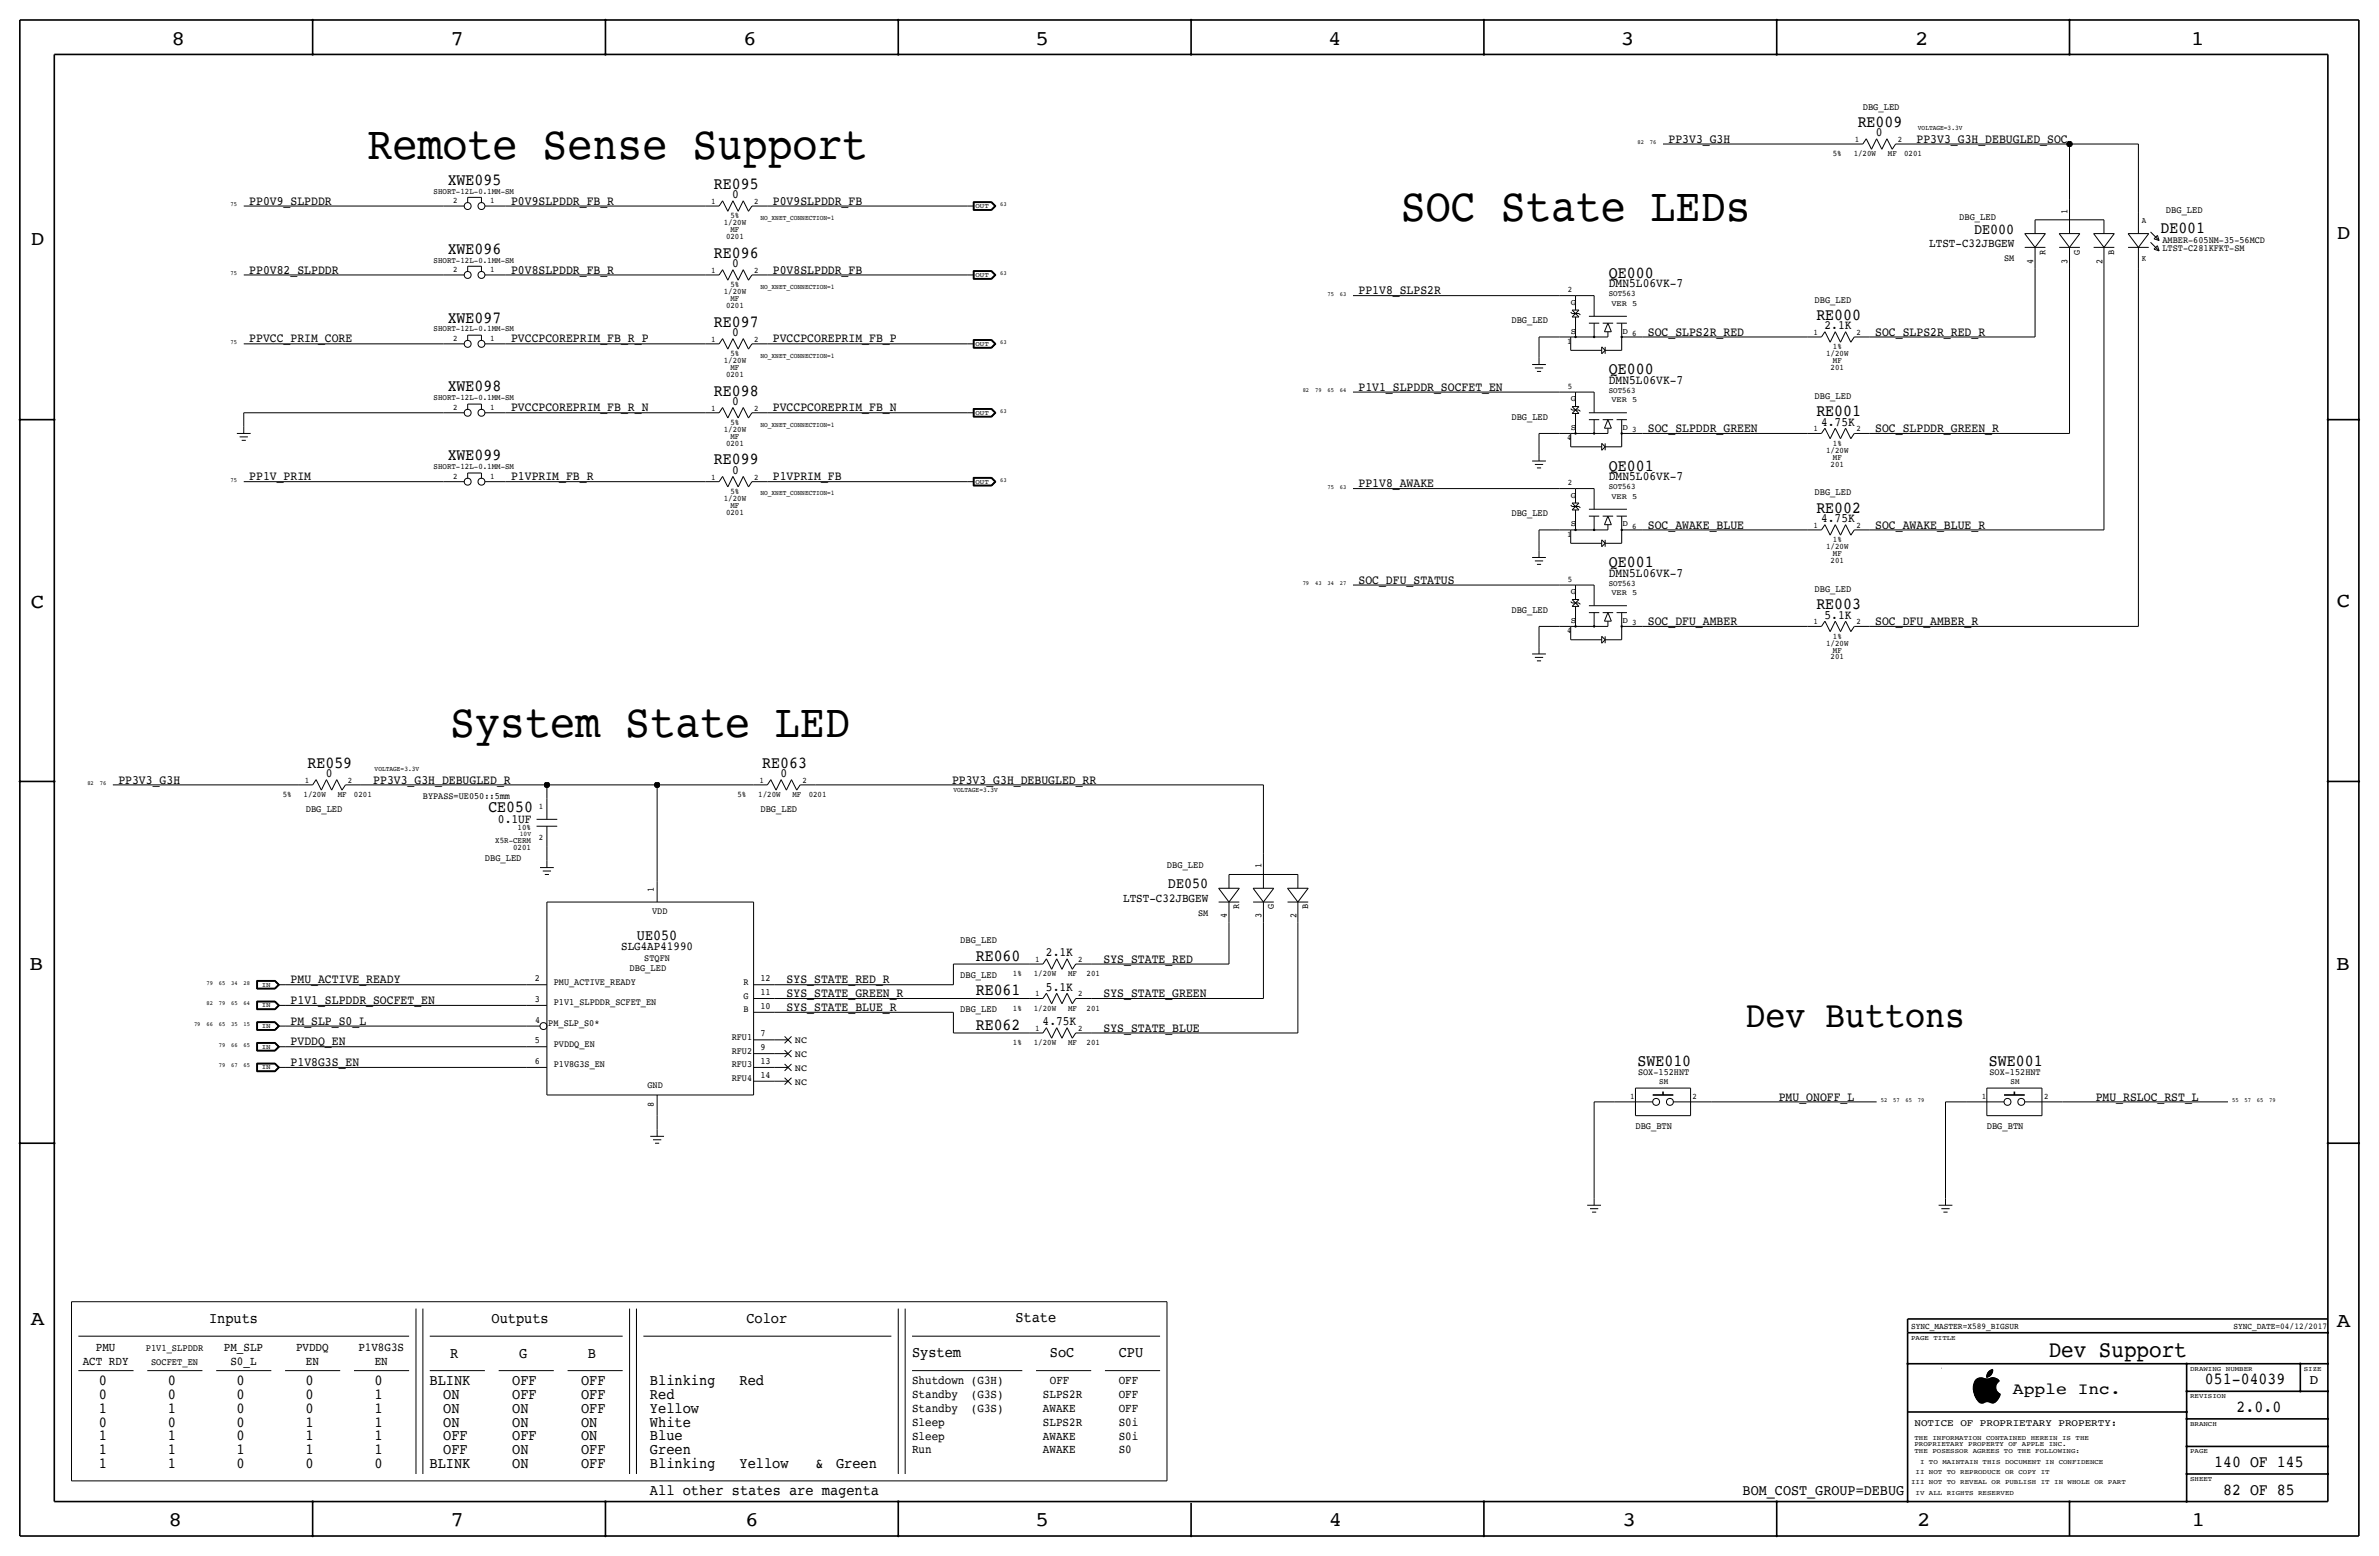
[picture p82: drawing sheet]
<svg xmlns="http://www.w3.org/2000/svg" width="877mm" height="574mm" viewBox="0 0 877 574" stroke-linecap="round" stroke-linejoin="round" font-family="sans-serif">
<defs><g id="words">
<g font-size="17.2">
<text x="135.5" y="58.5">Remote Sense Support</text>
<text x="516.5" y="81.3">SOC State LEDs</text>
<text x="166" y="271.8">System State LED</text>
</g>
<text font-size="13.8" x="643.5" y="378.5">Dev Buttons</text>
<text font-size="8.6" x="755.3" y="500.1">Dev Support</text>
<g font-size="7.6">
<text x="63.2" y="16.5">8</text>
<text x="166.1" y="16.5">7</text>
<text x="274" y="16.5">6</text>
<text x="381.7" y="16.5">5</text>
<text x="489.7" y="16.5">4</text>
<text x="597.6" y="16.5">3</text>
<text x="706.1" y="16.5">2</text>
<text x="807.7" y="16.5">1</text>
<text x="861.5" y="88.1">D</text>
<text x="11.4" y="90.4">D</text>
<text x="11.4" y="224.3">C</text>
<text x="861.5" y="223.8">C</text>
<text x="10.8" y="357.6">B</text>
<text x="861.3" y="357.4">B</text>
<text x="11.3" y="488.4">A</text>
<text x="861.5" y="489.2">A</text>
<text x="62.2" y="562.6">8</text>
<text x="166" y="562.6">7</text>
<text x="274.8" y="562.6">6</text>
<text x="381.7" y="562.6">5</text>
<text x="489.9" y="562.6">4</text>
<text x="598.1" y="562.6">3</text>
<text x="706.8" y="562.6">2</text>
<text x="807.9" y="562.6">1</text>
</g>
<g font-size="6.2">
<text x="684.9" y="46.7">RE009</text>
<text x="165.1" y="68.1">XWE095</text>
<text x="263.2" y="69.6">RE095</text>
<text x="796.5" y="85.9">DE001</text>
<text x="165.1" y="93.5">XWE096</text>
<text x="263.2" y="95">RE096</text>
<text x="593.1" y="102.4">QE000</text>
<text x="165.1" y="118.9">XWE097</text>
<text x="669.6" y="117.9">RE000</text>
<text x="263.2" y="120.4">RE097</text>
<text x="593.1" y="137.9">QE000</text>
<text x="165.1" y="144.3">XWE098</text>
<text x="263.2" y="145.8">RE098</text>
<text x="669.6" y="153.4">RE001</text>
<text x="165.1" y="169.7">XWE099</text>
<text x="263.2" y="171.2">RE099</text>
<text x="593.1" y="173.5">QE001</text>
<text x="669.6" y="189">RE002</text>
<text x="593.1" y="209">QE001</text>
<text x="669.6" y="224.5">RE003</text>
<text x="113.4" y="283">RE059</text>
<text x="281" y="283">RE063</text>
<text x="180" y="299.5">CE050</text>
<text x="359.7" y="354.1">RE060</text>
<text x="359.7" y="366.8">RE061</text>
<text x="359.7" y="379.5">RE062</text>
<text x="603.7" y="392.9">SWE010</text>
<text x="733.3" y="392.9">SWE001</text>
<text x="812.9" y="510.3">051-04039</text>
<text x="824.6" y="520.4">2.0.0</text>
<text x="816.3" y="540.8">140 OF 145</text>
<text x="819.6" y="550.9">82 OF 85</text>
</g>
<text font-size="6" x="742.1" y="513.9">Apple Inc.</text>
<g font-size="5.6">
<text x="727.8" y="86.1">DE000</text>
<text x="430.6" y="327.4">DE050</text>
<text x="234.8" y="346.5">UE050</text>
<text x="77.1" y="487.7">Inputs</text>
<text x="181.2" y="487.7">Outputs</text>
<text x="275.2" y="487.7">Color</text>
<text x="374.3" y="487.4">State</text>
<text x="166" y="500.4">R</text>
<text x="191.4" y="500.4">G</text>
<text x="216.8" y="500.4">B</text>
<text x="336.2" y="500.1">System</text>
<text x="387" y="500.1">SoC</text>
<text x="412.4" y="500.1">CPU</text>
<text x="36.4" y="510.6">0</text>
<text x="36.4" y="515.7">0</text>
<text x="61.8" y="510.6">0</text>
<text x="61.8" y="515.7">0</text>
<text x="87.2" y="515.7">0</text>
<text x="87.2" y="510.6">0</text>
<text x="112.6" y="515.7">0</text>
<text x="112.6" y="510.6">0</text>
<text x="138" y="515.7">1</text>
<text x="138" y="510.6">0</text>
<text x="158.3" y="510.6">BLINK</text>
<text x="163.4" y="515.7">ON</text>
<text x="188.8" y="510.6">OFF</text>
<text x="188.8" y="515.7">OFF</text>
<text x="214.2" y="510.6">OFF</text>
<text x="214.2" y="515.7">OFF</text>
<text x="239.6" y="510.6">Blinking</text>
<text x="239.6" y="515.7">Red</text>
<text x="272.7" y="510.6">Red</text>
<text x="36.4" y="520.7">1</text>
<text x="61.8" y="520.7">1</text>
<text x="87.2" y="520.8">0</text>
<text x="112.6" y="520.8">0</text>
<text x="138" y="520.7">1</text>
<text x="163.4" y="520.7">ON</text>
<text x="188.8" y="520.8">ON</text>
<text x="214.2" y="520.8">OFF</text>
<text x="239.6" y="520.8">Yellow</text>
<text x="36.4" y="525.8">0</text>
<text x="61.8" y="525.8">0</text>
<text x="87.2" y="525.8">0</text>
<text x="112.6" y="525.8">1</text>
<text x="138" y="525.8">1</text>
<text x="163.4" y="525.8">ON</text>
<text x="188.8" y="525.8">ON</text>
<text x="214.2" y="525.8">ON</text>
<text x="239.6" y="525.8">White</text>
<text x="36.4" y="530.9">1</text>
<text x="61.8" y="530.9">1</text>
<text x="87.2" y="530.9">0</text>
<text x="112.6" y="530.9">1</text>
<text x="138" y="530.9">1</text>
<text x="163.4" y="530.9">OFF</text>
<text x="188.8" y="530.9">OFF</text>
<text x="214.2" y="530.9">ON</text>
<text x="239.6" y="530.9">Blue</text>
<text x="36.4" y="536">1</text>
<text x="61.8" y="536">1</text>
<text x="87.2" y="536">1</text>
<text x="112.6" y="536">1</text>
<text x="138" y="536">1</text>
<text x="163.4" y="536">OFF</text>
<text x="188.8" y="536">ON</text>
<text x="214.2" y="536">OFF</text>
<text x="239.6" y="536">Green</text>
<text x="36.4" y="541.1">1</text>
<text x="61.8" y="541.1">1</text>
<text x="87.2" y="541.1">0</text>
<text x="112.6" y="541.1">0</text>
<text x="138" y="541.1">0</text>
<text x="158.3" y="541.1">BLINK</text>
<text x="188.8" y="541.1">ON</text>
<text x="214.2" y="541.1">OFF</text>
<text x="239.6" y="541.1">Blinking</text>
<text x="272.6" y="541.1">Yellow</text>
<text x="300.6" y="541.1">&amp;</text>
<text x="308.2" y="541.1">Green</text>
<text x="239.6" y="551.2">All other states are magenta</text>
<text x="642.5" y="550.9">BOM_COST_GROUP=DEBUG</text>
</g>
<text font-size="5" x="851.5" y="510.3">D</text>
<g font-size="4.7">
<text x="615.1" y="52.6">PP3V3_G3H</text>
<text x="691.6" y="50.3">0</text>
<text x="706.6" y="52.6">PP3V3_G3H_DEBUGLED_SOC</text>
<text x="91.9" y="75.4">PP0V9_SLPDDR</text>
<text x="188.4" y="75.4">P0V9SLPDDR_FB_R</text>
<text x="270" y="73.2">0</text>
<text x="284.9" y="75.4">P0V9SLPDDR_FB</text>
<text x="91.9" y="100.8">PP0V82_SLPDDR</text>
<text x="188.4" y="100.8">P0V8SLPDDR_FB_R</text>
<text x="270" y="98.6">0</text>
<text x="284.9" y="100.8">P0V8SLPDDR_FB</text>
<text x="593.1" y="105.9">DMN5L06VK-7</text>
<text x="500.8" y="108.5">PP1V8_SLPS2R</text>
<text x="270" y="124">0</text>
<text x="607.5" y="123.7">SOC_SLPS2R_RED</text>
<text x="672.6" y="121.4">2.1K</text>
<text x="691.3" y="123.7">SOC_SLPS2R_RED_R</text>
<text x="91.9" y="126.2">PPVCC_PRIM_CORE</text>
<text x="188.4" y="126.2">PVCCPCOREPRIM_FB_R_P</text>
<text x="284.9" y="126.2">PVCCPCOREPRIM_FB_P</text>
<text x="593.1" y="141.5">DMN5L06VK-7</text>
<text x="270" y="149.4">0</text>
<text x="500.8" y="144">P1V1_SLPDDR_SOCFET_EN</text>
<text x="188.4" y="151.6">PVCCPCOREPRIM_FB_R_N</text>
<text x="284.9" y="151.6">PVCCPCOREPRIM_FB_N</text>
<text x="607.5" y="159.3">SOC_SLPDDR_GREEN</text>
<text x="671.4" y="157">4.75K</text>
<text x="691.3" y="159.3">SOC_SLPDDR_GREEN_R</text>
<text x="91.9" y="177">PP1V_PRIM</text>
<text x="188.4" y="177">P1VPRIM_FB_R</text>
<text x="270" y="174.8">0</text>
<text x="284.9" y="177">P1VPRIM_FB</text>
<text x="500.8" y="179.6">PP1V8_AWAKE</text>
<text x="593.1" y="177">DMN5L06VK-7</text>
<text x="607.5" y="194.8">SOC_AWAKE_BLUE</text>
<text x="671.4" y="192.5">4.75K</text>
<text x="691.3" y="194.8">SOC_AWAKE_BLUE_R</text>
<text x="500.8" y="215.1">SOC_DFU_STATUS</text>
<text x="593.1" y="212.6">DMN5L06VK-7</text>
<text x="607.5" y="230.4">SOC_DFU_AMBER</text>
<text x="672.6" y="228.1">5.1K</text>
<text x="691.3" y="230.4">SOC_DFU_AMBER_R</text>
<text x="120.1" y="286.5">0</text>
<text x="287.8" y="286.5">0</text>
<text x="43.6" y="288.8">PP3V3_G3H</text>
<text x="137.6" y="288.8">PP3V3_G3H_DEBUGLED_R</text>
<text x="351" y="288.8">PP3V3_G3H_DEBUGLED_RR</text>
<text x="183.6" y="303.3">0.1UF</text>
<text x="385.6" y="352.6">2.1K</text>
<text x="406.9" y="354.8">SYS_STATE_RED</text>
<text x="107.1" y="362.5">PMU_ACTIVE_READY</text>
<text x="290" y="362.5">SYS_STATE_RED_R</text>
<text x="385.6" y="365.3">5.1K</text>
<text x="107.1" y="370.1">P1V1_SLPDDR_SOCFET_EN</text>
<text x="290" y="367.5">SYS_STATE_GREEN_R</text>
<text x="406.9" y="367.5">SYS_STATE_GREEN</text>
<text x="107.1" y="377.7">PM_SLP_S0_L</text>
<text x="290" y="372.6">SYS_STATE_BLUE_R</text>
<text x="384.4" y="378">4.75K</text>
<text x="406.9" y="380.2">SYS_STATE_BLUE</text>
<text x="107.1" y="385.3">PVDDQ_EN</text>
<text x="107.1" y="392.9">P1V8G3S_EN</text>
<text x="655.8" y="405.6">PMU_ONOFF_L</text>
<text x="772.6" y="405.6">PMU_RSLOC_RST_L</text>
</g>
<g font-size="4.5">
<text x="711.3" y="91.2">LTST-C32JBGEW</text>
<text x="414.1" y="332.5">LTST-C32JBGEW</text>
<text x="229" y="350.3">SLG4AP41990</text>
<text x="35.3" y="497.9">PMU</text>
<text x="82.5" y="497.9">PM_SLP</text>
<text x="109.1" y="497.9">PVDDQ</text>
<text x="132.1" y="497.9">P1V8G3S</text>
<text x="30.5" y="503">ACT RDY</text>
<text x="84.9" y="503">S0_L</text>
<text x="112.7" y="503">EN</text>
<text x="138.1" y="503">EN</text>
<text x="336.2" y="515.4">Standby</text>
<text x="336.2" y="510.3">Shutdown (G3H)</text>
<text x="358" y="515.4">(G3S)</text>
<text x="384.5" y="515.4">SLPS2R</text>
<text x="387" y="510.3">OFF</text>
<text x="412.4" y="515.4">OFF</text>
<text x="412.4" y="510.3">OFF</text>
<text x="336.2" y="520.4">Standby</text>
<text x="358" y="520.4">(G3S)</text>
<text x="384.5" y="520.5">AWAKE</text>
<text x="412.4" y="520.5">OFF</text>
<text x="336.2" y="525.5">Sleep</text>
<text x="384.5" y="525.5">SLPS2R</text>
<text x="412.4" y="525.5">S0i</text>
<text x="336.2" y="530.6">Sleep</text>
<text x="384.5" y="530.6">AWAKE</text>
<text x="412.4" y="530.6">S0i</text>
<text x="336.2" y="535.7">Run</text>
<text x="384.5" y="535.7">AWAKE</text>
<text x="412.4" y="535.7">S0</text>
</g>
<text font-size="3.7" x="705.8" y="525.5">NOTICE OF PROPRIETARY PROPERTY:</text>
<g font-size="3.6">
<text x="686.8" y="40.4">DBG_LED</text>
<text x="722.3" y="81">DBG_LED</text>
<text x="798.5" y="78.5">DBG_LED</text>
<text x="669" y="111.5">DBG_LED</text>
<text x="557.2" y="119.1">DBG_LED</text>
<text x="669" y="147.1">DBG_LED</text>
<text x="557.2" y="154.7">DBG_LED</text>
<text x="669" y="182.6">DBG_LED</text>
<text x="557.2" y="190.2">DBG_LED</text>
<text x="669" y="218.2">DBG_LED</text>
<text x="557.2" y="225.8">DBG_LED</text>
<text x="112.7" y="299.5">DBG_LED</text>
<text x="280.4" y="299.5">DBG_LED</text>
<text x="178.8" y="317.2">DBG_LED</text>
<text x="430.2" y="319.8">DBG_LED</text>
<text x="354" y="347.7">DBG_LED</text>
<text x="232.1" y="357.9">DBG_LED</text>
<text x="354" y="360.4">DBG_LED</text>
<text x="354" y="373.1">DBG_LED</text>
<text x="602.9" y="416.3">DBG_BTN</text>
<text x="732.5" y="416.3">DBG_BTN</text>
<text x="53.7" y="497.9">P1V1_SLPDDR</text>
<text x="55.7" y="503">SOCFET_EN</text>
</g>
<g font-size="3.5">
<text x="762.2" y="78.7" transform="rotate(-90 762.2 78.7)">1</text>
<text x="797.3" y="89.4">AMBER-605NM-35-56MCD</text>
<text x="754.1" y="93.8" transform="rotate(-90 754.1 93.8)">R</text>
<text x="766.8" y="93.8" transform="rotate(-90 766.8 93.8)">G</text>
<text x="779.5" y="93.8" transform="rotate(-90 779.5 93.8)">B</text>
<text x="797.3" y="92.5">LTST-C281KFKT-SM</text>
<text x="738.9" y="96.3">SM</text>
<text x="749.5" y="97.2" transform="rotate(-90 749.5 97.2)">4</text>
<text x="762.2" y="97.2" transform="rotate(-90 762.2 97.2)">3</text>
<text x="775.2" y="97.2" transform="rotate(-90 775.2 97.2)">2</text>
<text x="155.9" y="294.4">BYPASS=UE050::5mm</text>
<text x="465" y="320" transform="rotate(-90 465 320)">1</text>
<text x="241" y="328.7" transform="rotate(-90 241 328.7)">1</text>
<text x="456.9" y="335.1" transform="rotate(-90 456.9 335.1)">R</text>
<text x="469.6" y="335.1" transform="rotate(-90 469.6 335.1)">G</text>
<text x="482.3" y="335.1" transform="rotate(-90 482.3 335.1)">B</text>
<text x="240.4" y="337.1">VDD</text>
<text x="441.7" y="337.6">SM</text>
<text x="452.3" y="338.5" transform="rotate(-90 452.3 338.5)">4</text>
<text x="465" y="338.5" transform="rotate(-90 465 338.5)">3</text>
<text x="478" y="338.5" transform="rotate(-90 478 338.5)">2</text>
<text x="237.5" y="354.1">STQFN</text>
<text x="197.2" y="361.7">2</text>
<text x="204.2" y="363">PMU_ACTIVE_READY</text>
<text x="274.2" y="363">R</text>
<text x="280.4" y="361.7">12</text>
<text x="197.2" y="369.3">3</text>
<text x="204.2" y="370.6">P1V1_SLPDDR_SCFET_EN</text>
<text x="274.2" y="368">G</text>
<text x="280.4" y="366.8">11</text>
<text x="280.4" y="371.9">10</text>
<text x="197.3" y="376.9">4</text>
<text x="274.2" y="373.1">B</text>
<text x="202.1" y="378.2">PM_SLP_S0*</text>
<text x="269.8" y="383.3">RFU1</text>
<text x="280.4" y="382">7</text>
<text x="197.2" y="384.6">5</text>
<text x="204.2" y="385.8">PVDDQ_EN</text>
<text x="269.8" y="388.4">RFU2</text>
<text x="280.4" y="387.1">9</text>
<text x="293.1" y="384.6">NC</text>
<text x="293.1" y="389.6">NC</text>
<text x="197.2" y="392.2">6</text>
<text x="204.2" y="393.4">P1V8G3S_EN</text>
<text x="269.8" y="393.4">RFU3</text>
<text x="280.4" y="392.2">13</text>
<text x="293.1" y="394.7">NC</text>
<text x="238.7" y="401.1">GND</text>
<text x="269.8" y="398.5">RFU4</text>
<text x="280.4" y="397.3">14</text>
<text x="293.1" y="399.8">NC</text>
<text x="603.9" y="396.2">SOX-152HNT</text>
<text x="733.4" y="396.2">SOX-152HNT</text>
<text x="241" y="408" transform="rotate(-90 241 408)">8</text>
</g>
<g font-size="3.2">
<text x="704.5" y="490">SYNC_MASTER=X589_BIGSUR</text>
<text x="823.4" y="490">SYNC_DATE=04/12/2017</text>
</g>
<g font-size="3.1">
<text x="683.8" y="52.3">1</text>
<text x="699.7" y="52.3">2</text>
<text x="675.7" y="57.7">5%</text>
<text x="683.4" y="57.7">1/20W</text>
<text x="696" y="57.7">MF</text>
<text x="702" y="57.7">0201</text>
<text x="159.9" y="71.4">SHORT-12L-0.1MM-SM</text>
<text x="167" y="74.9">2</text>
<text x="180.7" y="74.9">1</text>
<text x="262.2" y="75.2">1</text>
<text x="278.1" y="75.2">2</text>
<text x="266.8" y="83.1">1/20W</text>
<text x="269.3" y="80.5">5%</text>
<text x="789.6" y="82.3">A</text>
<text x="267.7" y="88.1">0201</text>
<text x="269.3" y="85.6">MF</text>
<text x="159.9" y="96.8">SHORT-12L-0.1MM-SM</text>
<text x="167" y="100.3">2</text>
<text x="180.7" y="100.3">1</text>
<text x="262.2" y="100.6">1</text>
<text x="278.1" y="100.6">2</text>
<text x="789.6" y="96.3">K</text>
<text x="269.3" y="105.9">5%</text>
<text x="578" y="107.7">2</text>
<text x="266.8" y="108.5">1/20W</text>
<text x="267.7" y="113.5">0201</text>
<text x="269.3" y="111">MF</text>
<text x="579.1" y="112.3">G</text>
<text x="593.1" y="109.2">SOT563</text>
<text x="159.9" y="122.2">SHORT-12L-0.1MM-SM</text>
<text x="167" y="125.7">2</text>
<text x="180.7" y="125.7">1</text>
<text x="262.2" y="126">1</text>
<text x="278.1" y="126">2</text>
<text x="579.1" y="122.9">S</text>
<text x="598.2" y="122.9">D 6</text>
<text x="668.6" y="123.4">1</text>
<text x="684.5" y="123.4">2</text>
<text x="269.3" y="131.3">5%</text>
<text x="577.7" y="126.7">1</text>
<text x="673.2" y="131.3">1/20W</text>
<text x="675.7" y="128.8">1%</text>
<text x="266.8" y="133.9">1/20W</text>
<text x="269.3" y="136.4">MF</text>
<text x="674.9" y="136.4">201</text>
<text x="675.7" y="133.9">MF</text>
<text x="267.7" y="138.9">0201</text>
<text x="578" y="143.3">5</text>
<text x="159.9" y="147.6">SHORT-12L-0.1MM-SM</text>
<text x="579.1" y="147.8">G</text>
<text x="593.1" y="144.8">SOT563</text>
<text x="167" y="151.1">2</text>
<text x="180.7" y="151.1">1</text>
<text x="262.2" y="151.4">1</text>
<text x="278.1" y="151.4">2</text>
<text x="266.8" y="159.3">1/20W</text>
<text x="269.3" y="156.7">5%</text>
<text x="269.3" y="161.8">MF</text>
<text x="579.1" y="158.5">S</text>
<text x="598.2" y="158.5">D 3</text>
<text x="668.6" y="159">1</text>
<text x="684.5" y="159">2</text>
<text x="267.7" y="164.3">0201</text>
<text x="577.7" y="162.3">4</text>
<text x="673.2" y="166.9">1/20W</text>
<text x="675.7" y="164.3">1%</text>
<text x="159.9" y="173">SHORT-12L-0.1MM-SM</text>
<text x="674.9" y="172">201</text>
<text x="675.7" y="169.4">MF</text>
<text x="167" y="176.5">2</text>
<text x="180.7" y="176.5">1</text>
<text x="262.2" y="176.8">1</text>
<text x="278.1" y="176.8">2</text>
<text x="578" y="178.8">2</text>
<text x="266.8" y="184.7">1/20W</text>
<text x="269.3" y="182.1">5%</text>
<text x="579.1" y="183.4">G</text>
<text x="593.1" y="180.3">SOT563</text>
<text x="267.7" y="189.7">0201</text>
<text x="269.3" y="187.2">MF</text>
<text x="577.7" y="197.9">1</text>
<text x="579.1" y="194.1">S</text>
<text x="598.2" y="194.1">D 6</text>
<text x="668.6" y="194.6">1</text>
<text x="684.5" y="194.6">2</text>
<text x="673.2" y="202.4">1/20W</text>
<text x="675.7" y="199.9">1%</text>
<text x="674.9" y="207.5">201</text>
<text x="675.7" y="205">MF</text>
<text x="578" y="214.4">5</text>
<text x="593.1" y="215.9">SOT563</text>
<text x="579.1" y="218.9">G</text>
<text x="577.7" y="233.4">4</text>
<text x="579.1" y="229.6">S</text>
<text x="598.2" y="229.6">D 3</text>
<text x="668.6" y="230.1">1</text>
<text x="684.5" y="230.1">2</text>
<text x="673.2" y="238">1/20W</text>
<text x="675.7" y="235.5">1%</text>
<text x="674.9" y="243.1">201</text>
<text x="675.7" y="240.5">MF</text>
<text x="104.2" y="293.9">5%</text>
<text x="111.9" y="293.9">1/20W</text>
<text x="112.3" y="288.5">1</text>
<text x="124.5" y="293.9">MF</text>
<text x="128.2" y="288.5">2</text>
<text x="130.5" y="293.9">0201</text>
<text x="271.9" y="293.9">5%</text>
<text x="279.5" y="293.9">1/20W</text>
<text x="280" y="288.5">1</text>
<text x="292.2" y="293.9">MF</text>
<text x="295.9" y="288.5">2</text>
<text x="298.1" y="293.9">0201</text>
<text x="198.7" y="298.2">1</text>
<text x="190.8" y="305.8">10%</text>
<text x="182.6" y="310.6">X5R-CERM</text>
<text x="198.7" y="309.6">2</text>
<text x="189.2" y="313.2">0201</text>
<text x="373.5" y="359.9">1%</text>
<text x="381.1" y="359.9">1/20W</text>
<text x="381.6" y="354.6">1</text>
<text x="393.8" y="359.9">MF</text>
<text x="397.5" y="354.6">2</text>
<text x="400.6" y="359.9">201</text>
<text x="381.6" y="367.3">1</text>
<text x="397.5" y="367.3">2</text>
<text x="373.5" y="372.6">1%</text>
<text x="381.1" y="372.6">1/20W</text>
<text x="393.8" y="372.6">MF</text>
<text x="400.6" y="372.6">201</text>
<text x="381.6" y="380">1</text>
<text x="397.5" y="380">2</text>
<text x="373.5" y="385.3">1%</text>
<text x="381.1" y="385.3">1/20W</text>
<text x="393.8" y="385.3">MF</text>
<text x="400.6" y="385.3">201</text>
<text x="611.7" y="399.5">SM</text>
<text x="741.2" y="399.5">SM</text>
<text x="601" y="405.1">1</text>
<text x="624" y="405.1">2</text>
<text x="730.6" y="405.1">1</text>
<text x="753.6" y="405.1">2</text>
</g>
<g font-size="2.9">
<text x="594.1" y="112.8">VER 5</text>
<text x="594.1" y="148.3">VER 5</text>
<text x="594.1" y="183.9">VER 5</text>
<text x="594.1" y="219.5">VER 5</text>
</g>
<g font-size="2.6">
<text x="707.1" y="48">VOLTAGE=3.3V</text>
<text x="280.4" y="81">NO_XNET_CONNECTION=1</text>
<text x="280.4" y="106.4">NO_XNET_CONNECTION=1</text>
<text x="280.4" y="131.8">NO_XNET_CONNECTION=1</text>
<text x="280.4" y="157.2">NO_XNET_CONNECTION=1</text>
<text x="280.4" y="182.6">NO_XNET_CONNECTION=1</text>
<text x="138.1" y="284.2">VOLTAGE=3.3V</text>
<text x="351.5" y="291.8">VOLTAGE=3.3V</text>
<text x="191.7" y="308.1">10V</text>
</g>
<g font-size="2.5">
<text x="359.6" y="76.7">OUT</text>
<text x="359.6" y="102.1">OUT</text>
<text x="359.6" y="127.5">OUT</text>
<text x="359.6" y="152.9">OUT</text>
<text x="359.6" y="178.3">OUT</text>
<text x="96.5" y="363.7">IN</text>
<text x="96.5" y="371.3">IN</text>
<text x="96.5" y="379">IN</text>
<text x="96.5" y="386.6">IN</text>
<text x="96.5" y="394.2">IN</text>
<text x="704.5" y="493.8">PAGE TITLE</text>
<text x="807.4" y="505.2">DRAWING NUMBER</text>
<text x="849.3" y="505.2">SIZE</text>
<text x="807.4" y="515.4">REVISION</text>
<text x="807.4" y="525.5">BRANCH</text>
<text x="705.8" y="533.1">PROPRIETARY PROPERTY OF APPLE INC.</text>
<text x="705.8" y="530.6">THE INFORMATION CONTAINED HEREIN IS THE</text>
<text x="705.8" y="535.7">THE POSESSOR AGREES TO THE FOLLOWING:</text>
<text x="707.8" y="539.5">I TO MAINTAIN THIS DOCUMENT IN CONFIDENCE</text>
<text x="807.4" y="535.7">PAGE</text>
<text x="706.2" y="543.3">II NOT TO REPRODUCE OR COPY IT</text>
<text x="807.4" y="545.8">SHEET</text>
<text x="704.5" y="547.1">III NOT TO REVEAL OR PUBLISH IT IN WHOLE OR PART</text>
<text x="706.2" y="550.9">IV ALL RIGHTS RESERVED</text>
</g>
<g font-size="2.3">
<text x="603.7" y="53.1">82</text>
<text x="608.3" y="53.1">76</text>
<text x="85" y="75.9">75</text>
<text x="368.7" y="75.9">63</text>
<text x="85" y="101.3">75</text>
<text x="368.7" y="101.3">63</text>
<text x="489.4" y="109">75</text>
<text x="494" y="109">63</text>
<text x="85" y="126.7">75</text>
<text x="368.7" y="126.7">63</text>
<text x="480.3" y="144.5">82</text>
<text x="484.8" y="144.5">79</text>
<text x="489.4" y="144.5">65</text>
<text x="494" y="144.5">64</text>
<text x="368.7" y="152.1">63</text>
<text x="85" y="177.5">75</text>
<text x="368.7" y="177.5">63</text>
<text x="489.4" y="180.1">75</text>
<text x="494" y="180.1">63</text>
<text x="480.3" y="215.6">79</text>
<text x="484.8" y="215.6">43</text>
<text x="489.4" y="215.6">34</text>
<text x="494" y="215.6">27</text>
<text x="32.2" y="289.3">82</text>
<text x="36.8" y="289.3">76</text>
<text x="76.1" y="363">79</text>
<text x="80.7" y="363">65</text>
<text x="85.3" y="363">34</text>
<text x="89.8" y="363">28</text>
<text x="76.1" y="370.6">82</text>
<text x="80.7" y="370.6">79</text>
<text x="85.2" y="370.6">65</text>
<text x="89.8" y="370.6">64</text>
<text x="71.5" y="378.2">79</text>
<text x="76.1" y="378.2">66</text>
<text x="80.7" y="378.2">65</text>
<text x="85.2" y="378.2">35</text>
<text x="89.8" y="378.2">15</text>
<text x="80.7" y="385.8">79</text>
<text x="85.2" y="385.8">66</text>
<text x="89.8" y="385.8">65</text>
<text x="80.7" y="393.4">79</text>
<text x="85.2" y="393.4">67</text>
<text x="89.8" y="393.4">65</text>
<text x="693.4" y="406.1">52</text>
<text x="697.9" y="406.1">57</text>
<text x="702.5" y="406.1">65</text>
<text x="707.1" y="406.1">79</text>
<text x="822.9" y="406.1">55</text>
<text x="827.5" y="406.1">57</text>
<text x="832.1" y="406.1">65</text>
<text x="836.6" y="406.1">79</text>
</g>
</g></defs>
<g fill="none" stroke="#000" stroke-width=".37">
<path d="M613.1 53.1h68.6zM681.7 53.1h5.1zM688 51.2l-1.2 1.9zM688 51.2l2 3.8zM691.8 51.2l-1.8 3.8zM691.8 51.2l2 3.8zM695.7 51.2l-1.9 3.8zM695.7 51.2l1.9 3.8zM698.9 53.1l-1.3 1.9zM698.9 53.1h5.6zM704.5 53.1h58.5zM763 53.1h25.4z"/>
<path d="M763 53.1v20.3zM788.4 53.1v25.4zM89.9 75.9h73.6zM163.5 75.9h7.6zM172.4 72.7v2zM172.4 72.7h5.1zM177.5 72.7v2zM178.8 75.9h7.6zM186.4 75.9h73.6zM260 75.9h5.1zM266.4 74l1.9 3.9zM266.4 74l-1.3 1.9z"/>
<path d="M270.2 74l-1.9 3.9zM270.2 74l1.9 3.9zM274 74l-1.9 3.9zM274 74l1.9 3.9zM277.2 75.9h5.7zM277.2 75.9l-1.3 2zM282.9 75.9h73.7zM356.6 75.9h2.5zM358.8 77.5h6.8zM358.8 74.4v3.1zM358.8 74.4h6.8zM358.9 74.5v2.9z"/>
<path d="M358.9 77.4h6.7zM358.9 74.5h6.7zM359 74.6h6.5zM359 74.6v2.7zM359 77.3h6.5zM359.1 74.7v2.5zM359.1 77.2h6.4zM359.1 74.7h6.4zM365.5 74.7l1.2 1.2zM365.5 77.3l1.4-1.4zM365.5 74.6l1.4 1.3zM365.6 77.4l1.4-1.5z"/>
<path d="M365.6 74.5l1.4 1.4zM365.6 74.4l1.6 1.5zM365.6 77.5l1.6-1.6zM366.7 75.9l-1.2 1.3zM763 73.4v12.7zM788.4 78.5v7.6zM172.4 98.1v2zM172.4 98.1h5.1zM177.5 98.1v2zM266.4 99.4l1.9 3.9zM266.4 99.4l-1.3 1.9zM270.2 99.4l-1.9 3.9z"/>
<path d="M270.2 99.4l1.9 3.9zM274 99.4l-1.9 3.9zM274 99.4l1.9 3.9zM358.8 99.8v3.1zM358.8 99.8h6.8zM358.9 99.9v2.9zM358.9 99.9h6.7zM359 100h6.5zM359 100v2.7zM365.5 100l1.4 1.3zM365.6 99.9l1.4 1.4zM365.6 99.8l1.6 1.5z"/>
<path d="M746.5 86.1h7.6zM746.5 86.1l3.8 5.1zM746.5 91.2h7.6zM750.3 98.8v25.4zM750.3 91.2v7.6zM750.3 81h25.4zM750.3 81v5.1zM754.1 86.1l-3.8 5.1zM759.2 86.1h7.6zM759.2 86.1l3.8 5.1zM759.2 91.2h7.6zM763 98.8v61z"/>
<path d="M763 91.2v7.6zM766.8 86.1l-3.8 5.1zM771.9 86.1h7.6zM771.9 91.2h7.6zM771.9 86.1l3.8 5.1zM775.7 98.8v96.5zM775.7 91.2v7.6zM775.7 81v5.1zM779.5 86.1l-3.8 5.1zM784.6 86.1l3.8 5.1zM784.6 86.1h7.6zM784.6 91.2h7.6z"/>
<path d="M788.4 98.8v132.1zM788.4 91.2v7.6zM792.2 86.1l-3.8 5.1zM792.8 85.5l3.2 3.1zM792.8 89.3l3.2 3.2zM794.1 88l1.9 .6zM794.1 91.8l1.9 .7zM795.4 86.8l.6 1.8zM795.4 86.8l-1.3 1.2zM795.4 90.6l.6 1.9zM795.4 90.6l-1.3 1.2zM89.9 101.3h73.6z"/>
<path d="M163.5 101.3h7.6zM178.8 101.3h7.6zM186.4 101.3h73.6zM260 101.3h5.1zM277.2 101.3h5.7zM277.2 101.3l-1.3 2zM282.9 101.3h73.7zM356.6 101.3h2.5zM358.8 102.9h6.8zM358.9 102.8h6.7zM359 102.7h6.5zM359.1 100.1v2.5z"/>
<path d="M359.1 102.6h6.4zM359.1 100.1h6.4zM365.5 100.1l1.2 1.2zM365.5 102.7l1.4-1.4zM365.6 102.8l1.4-1.5zM365.6 102.9l1.6-1.6zM366.7 101.3l-1.2 1.3zM498.8 109h76.2zM575 109h5.8zM579.1 115.1l.5 .5zM579.6 115.6h2.5zM579.6 114.3l2.5 2.5z"/>
<path d="M579.6 114.3h2.5zM579.6 116.8h2.5zM580.8 109h.1M580.8 116.8v7.4zM580.8 109v5.3zM580.9 109h6.8zM582.1 115.6l.5 .5zM582.1 114.3l-2.5 2.5zM585.8 119.1h3.8zM585.8 116.6h14zM587.7 109v7.6zM587.7 119.1v5.1z"/>
<path d="M590.9 119.1h3.8zM592.8 119.1l1.3 3.2zM592.8 119.1l-1.3 3.2zM596 119.1h3.8zM597.9 119.1v10zM89.9 126.7h73.6zM163.5 126.7h7.6zM172.4 123.5v2zM172.4 123.5h5.1zM177.5 123.5v2zM178.8 126.7h7.6zM186.4 126.7h73.6z"/>
<path d="M260 126.7h5.1zM266.4 124.8l1.9 3.9zM266.4 124.8l-1.3 1.9zM270.2 124.8l-1.9 3.9zM270.2 124.8l1.9 3.9zM274 124.8l-1.9 3.9zM274 124.8l1.9 3.9zM277.2 126.7h5.7zM277.2 126.7l-1.3 2zM282.9 126.7h73.7zM356.6 126.7h2.5zM358.8 128.3h6.8z"/>
<path d="M358.8 125.2v3.1zM358.8 125.2h6.8zM358.9 125.3v2.9zM358.9 128.2h6.7zM358.9 125.3h6.7zM359 125.4h6.5zM359 125.4v2.7zM359 128.1h6.5zM359.1 125.5v2.5zM359.1 128h6.4zM359.1 125.5h6.4zM365.5 125.5l1.2 1.2z"/>
<path d="M365.5 128l1.2-1.3zM365.5 128.1l1.4-1.4zM365.5 125.4l1.4 1.3zM365.6 128.2l1.4-1.5zM365.6 125.3l1.4 1.4zM365.6 125.2l1.6 1.5zM365.6 128.3l1.6-1.6zM564.8 134.4h5.1zM565.9 135.6h3zM566.6 136.9h1.5zM567.4 124.2h7.6zM567.4 124.2v7.6z"/>
<path d="M567.4 131.8v2.6zM575 124.2h4zM579 124.2h.1M579.1 129.1h11.4zM579.1 124.2v4.9zM579.1 124.2h13.7zM590.5 127.9v2.5zM590.5 130.4l1.3-1.3zM590.5 127.9l1.3 1.2zM591.5 122.3h2.6zM591.8 127.9v2.5zM591.8 129.1h6.1z"/>
<path d="M592.8 122.3v1.9zM597.9 124.2h7.6zM605.5 124.2h60.9zM666.4 124.2h5.1zM672.8 122.3l1.9 3.8zM672.8 122.3l-1.3 1.9zM676.6 122.3l-1.9 3.8zM676.6 122.3l1.9 3.8zM680.4 122.3l-1.9 3.8zM680.4 122.3l1.9 3.8zM683.6 124.2h5.7zM683.6 124.2l-1.3 1.9z"/>
<path d="M689.3 124.2h61zM87.3 159.8h5.1zM89.9 152.1v5.1zM89.9 152.1h73.6zM89.9 157.2v2.6zM163.5 152.1h7.6zM172.4 148.9v2zM172.4 148.9h5.1zM177.5 148.9v2zM178.8 152.1h7.6zM186.4 152.1h73.6zM260 152.1h5.1z"/>
<path d="M266.4 150.2l1.9 3.9zM266.4 150.2l-1.3 1.9zM270.2 150.2l-1.9 3.9zM270.2 150.2l1.9 3.9zM274 150.2l-1.9 3.9zM274 150.2l1.9 3.9zM277.2 152.1h5.7zM277.2 152.1l-1.3 2zM282.9 152.1h73.7zM356.6 152.1h2.5zM358.8 153.7h6.8zM358.8 150.6v3.1z"/>
<path d="M358.8 150.6h6.8zM358.9 150.7v2.9zM358.9 153.6h6.7zM358.9 150.7h6.7zM359 150.8h6.5zM359 150.8v2.7zM359 153.5h6.5zM359.1 150.9v2.5zM359.1 153.4h6.4zM359.1 150.9h6.4zM365.5 150.9l1.2 1.2zM365.5 153.4l1.2-1.3z"/>
<path d="M365.5 153.5l1.4-1.4zM365.5 150.8l1.4 1.3zM365.6 153.6l1.4-1.5zM365.6 150.7l1.4 1.4zM365.6 150.6l1.6 1.5zM365.6 153.7l1.6-1.6zM498.8 144.5h76.2zM567.4 159.8h7.6zM567.4 159.8v7.6zM575 159.8h4zM575 144.5h5.8zM579 159.8h.1"/>
<path d="M579.1 150.6l.5 .5zM579.1 159.8v4.9zM579.1 159.8h13.7zM579.6 151.1h2.5zM579.6 149.9l2.5 2.5zM579.6 149.9h2.5zM579.6 152.4h2.5zM580.8 144.5h.1M580.8 152.4v7.4zM580.8 144.5v5.4zM580.9 144.5h6.8zM582.1 151.1l.5 .5z"/>
<path d="M582.1 149.9l-2.5 2.5zM585.8 154.7h3.8zM585.8 152.1h14zM587.7 144.5v7.6zM587.7 154.7v5.1zM590.9 154.7h3.8zM591.5 157.8h2.6zM592.8 154.7l1.3 3.1zM592.8 154.7l-1.3 3.1zM592.8 157.8v2zM596 154.7h3.8zM597.9 159.8h7.6z"/>
<path d="M597.9 154.7v10zM605.5 159.8h60.9zM666.4 159.8h5.1zM672.8 157.8l1.9 3.9zM672.8 157.8l-1.3 2zM676.6 157.8l-1.9 3.9zM676.6 157.8l1.9 3.9zM680.4 157.8l-1.9 3.9zM680.4 157.8l1.9 3.9zM683.6 159.8h5.7zM683.6 159.8l-1.3 1.9zM689.3 159.8h73.7z"/>
<path d="M88.3 161h3.1zM89.1 162.3h1.5zM89.9 177.5h73.6zM163.5 177.5h7.6zM172.4 174.3v2zM172.4 174.3h5.1zM177.5 174.3v2zM178.8 177.5h7.6zM186.4 177.5h73.6zM260 177.5h5.1zM266.4 175.6l1.9 3.9zM266.4 175.6l-1.3 1.9z"/>
<path d="M270.2 175.6l-1.9 3.9zM270.2 175.6l1.9 3.9zM274 175.6l-1.9 3.9zM274 175.6l1.9 3.9zM277.2 177.5h5.7zM277.2 177.5l-1.3 2zM282.9 177.5h73.7zM356.6 177.5h2.5zM358.8 179.1h6.8zM358.8 176v3.1zM358.8 176h6.8zM358.9 176.1v2.9z"/>
<path d="M358.9 179h6.7zM358.9 176.1h6.7zM359 176.2h6.5zM359 176.2v2.7zM359 178.9h6.5zM359.1 176.3v2.5zM359.1 178.8h6.4zM359.1 176.3h6.4zM365.5 176.3l1.2 1.2zM365.5 178.8l1.2-1.3zM365.5 178.9l1.4-1.4zM365.5 176.2l1.4 1.3z"/>
<path d="M365.6 179l1.4-1.5zM365.6 176.1l1.4 1.4zM365.6 176l1.6 1.5zM365.6 179.1l1.6-1.6zM564.8 169.9h5.1zM565.9 171.2h3zM566.6 172.5h1.5zM567.4 167.4v2.5zM579.1 164.7h11.4zM590.5 163.4v2.6zM590.5 166l1.3-1.3zM590.5 163.4l1.3 1.3z"/>
<path d="M591.8 163.4v2.6zM591.8 164.7h6.1zM498.8 180.1h76.2zM567.4 195.3h7.6zM567.4 195.3v7.6zM575 195.3h4zM575 180.1h5.8zM579 195.3h.1M579.1 186.2l.5 .5zM579.1 195.3v5zM579.1 195.3h13.7zM579.6 186.7h2.5z"/>
<path d="M579.6 185.4l2.5 2.6zM579.6 185.4h2.5zM579.6 188h2.5zM580.8 180.1h.1M580.8 188v7.3zM580.8 180.1v5.3zM580.9 180.1h6.8zM582.1 186.7l.5 .5zM582.1 185.4l-2.5 2.6zM585.8 190.2h3.8zM585.8 187.7h14zM587.7 180.1v7.6z"/>
<path d="M587.7 190.2v5.1zM590.5 199v2.5zM590.5 199l1.3 1.3zM590.9 190.2h3.8zM591.5 193.4h2.6zM591.8 199v2.5zM592.8 190.2l1.3 3.2zM592.8 190.2l-1.3 3.2zM592.8 193.4v1.9zM596 190.2h3.8zM597.9 195.3h7.6zM597.9 190.2v10.1z"/>
<path d="M605.5 195.3h60.9zM666.4 195.3h5.1zM672.8 193.4l1.9 3.9zM672.8 193.4l-1.3 1.9zM676.6 193.4l-1.9 3.9zM676.6 193.4l1.9 3.9zM680.4 193.4l-1.9 3.9zM680.4 193.4l1.9 3.9zM683.6 195.3h5.7zM683.6 195.3l-1.3 2zM689.3 195.3h86.4zM498.8 215.6h76.2z"/>
<path d="M564.8 205.5h5.1zM565.9 206.8h3zM566.6 208h1.5zM567.4 202.9v2.6zM575 215.6h5.8zM579.1 200.3h11.4zM580.8 215.6h.1M580.8 215.6v5.4zM580.9 215.6h6.8zM587.7 215.6v7.7zM590.5 201.5l1.3-1.2zM591.8 200.3h6.1z"/>
<path d="M567.4 230.9h7.6zM567.4 230.9v7.6zM567.4 238.5v2.5zM575 230.9h4zM579 230.9h.1M579.1 235.8h11.4zM579.1 221.7l.5 .6zM579.1 230.9v4.9zM579.1 230.9h13.7zM579.6 222.3h2.5zM579.6 221l2.5 2.5zM579.6 221h2.5z"/>
<path d="M579.6 223.5h2.5zM580.8 223.5v7.4zM582.1 222.3l.5 .5zM582.1 221l-2.5 2.5zM585.8 225.8h3.8zM585.8 223.3h14zM587.7 225.8v5.1zM590.5 234.5v2.6zM590.5 237.1l1.3-1.3zM590.5 234.5l1.3 1.3zM590.9 225.8h3.8zM591.5 229h2.6z"/>
<path d="M591.8 234.5v2.6zM591.8 235.8h6.1zM592.8 225.8l1.3 3.2zM592.8 225.8l-1.3 3.2zM592.8 229v1.9zM596 225.8h3.8zM597.9 230.9h7.6zM597.9 225.8v10zM605.5 230.9h60.9zM666.4 230.9h5.1zM672.8 229l1.9 3.8zM672.8 229l-1.3 1.9z"/>
<path d="M676.6 229l-1.9 3.8zM676.6 229l1.9 3.8zM680.4 229l-1.9 3.8zM680.4 229l1.9 3.8zM683.6 230.9h5.7zM683.6 230.9l-1.3 1.9zM689.3 230.9h99.1zM564.8 241h5.1zM565.9 242.3h3zM566.6 243.6h1.5zM41.6 289.3h68.6zM110.2 289.3h5.1z"/>
<path d="M116.5 287.4l-1.2 1.9zM116.5 287.4l2 3.8zM120.3 287.4l2 3.8zM120.3 287.4l-1.8 3.8zM124.2 287.4l-1.9 3.8zM124.2 287.4l1.9 3.8zM127.4 289.3l-1.3 1.9zM127.4 289.3h5.6zM133 289.3h68.6zM201.6 289.3h40.7zM201.6 289.3v5.1zM201.6 294.4v7.6z"/>
<path d="M242.3 289.3v35.6zM242.3 289.3h35.5zM277.8 289.3h5.1zM284.2 287.4l-1.3 1.9zM284.2 287.4l1.9 3.8zM288 287.4l-1.9 3.8zM288 287.4l1.9 3.8zM291.8 287.4l-1.9 3.8zM291.8 287.4l1.9 3.8zM295 289.3l-1.3 1.9zM295 289.3h5.7zM300.7 289.3h165.1z"/>
<path d="M465.8 289.3v25.4zM197.8 302h7.6zM197.8 304.5h7.6zM199.1 319.8h5.1zM201.6 312.2v5zM201.6 317.2v2.6zM201.6 304.5v7.7zM465.8 314.7v12.7zM200.1 321.1h3zM200.9 322.3h1.5zM201.6 332.5h76.2zM201.6 332.5v71.1z"/>
<path d="M242.3 324.9v7.6zM277.8 332.5v71.1zM449.3 327.4h7.6zM449.3 327.4l3.8 5.1zM449.3 332.5h7.6zM453.1 332.5v7.6zM453.1 322.3h25.4zM453.1 322.3v5.1zM456.9 327.4l-3.8 5.1zM462 327.4h7.6zM462 327.4l3.8 5.1zM462 332.5h7.6z"/>
<path d="M465.8 332.5v7.6zM469.6 327.4l-3.8 5.1zM474.7 327.4h7.6zM474.7 332.5h7.6zM474.7 327.4l3.8 5.1zM478.5 332.5v7.6zM478.5 322.3v5.1zM482.3 327.4l-3.8 5.1zM351.5 355.3h27.9zM351.5 355.3v7.7zM379.4 355.3h5.1zM385.8 353.4l1.9 3.9z"/>
<path d="M385.8 353.4l-1.3 1.9zM389.6 353.4l-1.9 3.9zM389.6 353.4l1.9 3.9zM393.4 353.4l-1.9 3.9zM393.4 353.4l1.9 3.9zM396.6 355.3h5.7zM396.6 355.3l-1.3 2zM402.3 355.3h50.8zM453.1 340.1v15.2zM465.8 340.1v27.9zM478.5 340.1v40.6zM94.6 376.6h6.8z"/>
<path d="M94.6 369h6.8zM94.6 361.4h6.8zM94.6 376.6v3.2zM94.6 379.8h6.8zM94.6 369v3.2zM94.6 372.2h6.8zM94.6 361.4v3.1zM94.6 364.5h6.8zM94.7 376.7v3zM94.7 379.7h6.7zM94.7 369.1v3zM94.7 372.1h6.7z"/>
<path d="M94.7 361.5v2.9zM94.7 364.4h6.7zM94.7 376.7h6.7zM94.7 369.1h6.7zM94.7 361.5h6.7zM94.8 376.8v2.8zM94.8 379.6h6.5zM94.8 369.2v2.8zM94.8 372h6.5zM94.8 361.6v2.7zM94.8 364.3h6.5zM94.8 376.8h6.5z"/>
<path d="M94.8 369.2h6.5zM94.8 361.6h6.5zM94.9 376.9v2.6zM94.9 379.5h6.4zM94.9 369.3v2.6zM94.9 371.9h6.4zM94.9 361.7v2.5zM94.9 364.2h6.4zM94.9 376.9h6.4zM94.9 369.3h6.4zM94.9 361.7h6.4zM101.3 379.5l1.3-1.3z"/>
<path d="M101.3 371.9l1.3-1.3zM101.3 364.2l1.3-1.2zM101.3 376.9l1.3 1.3zM101.3 369.3l1.3 1.3zM101.3 361.7l1.3 1.3zM101.3 376.8l1.4 1.4zM101.3 369.2l1.4 1.4zM101.3 361.6l1.4 1.4zM101.4 376.7l1.5 1.5zM101.4 369.1l1.5 1.5zM101.4 361.5l1.5 1.5zM101.4 379.7l1.5-1.5z"/>
<path d="M101.4 372.1l1.5-1.5zM101.4 364.4l1.5-1.4zM101.4 379.8l1.6-1.6zM101.4 372.2l1.6-1.6zM101.4 364.5l1.6-1.5zM101.4 376.6l1.6 1.6zM101.4 369l1.6 1.6zM101.4 361.4l1.6 1.6zM102.6 378.2h2.5zM102.6 370.6h2.5zM102.6 363h2.5zM102.7 378.2l-1.4 1.4z"/>
<path d="M102.7 370.6l-1.4 1.4zM102.7 363l-1.4 1.3zM105.1 378.2h88.9zM105.1 363h88.9zM105.1 370.6h88.9zM194 363h7.6zM194 378.2h5.1zM194 370.6h7.6zM277.8 368h7.6zM277.8 363h7.6zM277.8 373.1h7.6zM285.4 368h94z"/>
<path d="M285.4 373.1h66.1zM285.4 363h66.1zM351.5 373.1v7.6zM379.4 368h5.1zM385.8 378.8l1.9 3.9zM385.8 366.1l1.9 3.9zM385.8 378.8l-1.3 1.9zM385.8 366.1l-1.3 1.9zM389.6 378.8l-1.9 3.9zM389.6 366.1l-1.9 3.9zM389.6 378.8l1.9 3.9zM389.6 366.1l1.9 3.9z"/>
<path d="M393.4 378.8l-1.9 3.9zM393.4 366.1l-1.9 3.9zM393.4 378.8l1.9 3.9zM393.4 366.1l1.9 3.9zM396.6 368h5.7zM396.6 368l-1.3 2zM402.3 368h63.5zM94.6 391.9h6.8zM94.6 384.3h6.8zM94.6 391.9v3.1zM94.6 395h6.8zM94.6 384.3v3.1z"/>
<path d="M94.6 387.4h6.8zM94.7 392v2.9zM94.7 394.9h6.7zM94.7 384.4v2.9zM94.7 387.3h6.7zM94.7 392h6.7zM94.7 384.4h6.7zM94.8 392.1v2.7zM94.8 394.8h6.5zM94.8 384.5v2.7zM94.8 387.2h6.5zM94.8 392.1h6.5z"/>
<path d="M94.8 384.5h6.5zM94.9 392.2v2.5zM94.9 394.7h6.4zM94.9 384.6v2.5zM94.9 387.1h6.4zM94.9 392.2h6.4zM94.9 384.6h6.4zM101.3 394.7l1.3-1.3zM101.3 387.1l1.3-1.3zM101.3 392.2l1.3 1.2zM101.3 384.6l1.3 1.2zM101.3 392.1l1.4 1.3z"/>
<path d="M101.3 384.5l1.4 1.3zM101.4 392l1.5 1.4zM101.4 384.4l1.5 1.4zM101.4 394.9l1.5-1.5zM101.4 387.3l1.5-1.5zM101.4 395l1.6-1.6zM101.4 387.4l1.6-1.6zM101.4 391.9l1.6 1.5zM101.4 384.3l1.6 1.5zM102.6 393.4h2.5zM102.6 385.8h2.5zM102.7 393.4l-1.4 1.4z"/>
<path d="M102.7 385.8l-1.4 1.4zM105.1 393.4h88.9zM105.1 385.8h88.9zM194 385.8h7.6zM194 393.4h7.6zM277.8 383.3h7.6zM277.8 388.4h7.6zM277.8 393.4h7.6zM277.8 398.5h7.6zM285.4 388.4h5.1zM285.4 383.3h5.1zM285.4 393.4h5.1z"/>
<path d="M285.4 398.5h5.1zM289.3 399.8l2.5-2.5zM289.3 397.3l2.5 2.5zM289.3 394.7l2.5-2.5zM289.3 392.2l2.5 2.5zM289.3 384.6l2.5-2.6zM289.3 382l2.5 2.6zM289.3 389.6l2.5-2.5zM289.3 387.1l2.5 2.5zM351.5 380.7h27.9zM379.4 380.7h5.1zM396.6 380.7h5.7z"/>
<path d="M396.6 380.7l-1.3 2zM402.3 380.7h76.2zM201.6 403.6h76.2zM239.7 418.8h5.1zM242.3 411.2v5.1zM242.3 416.3v2.5zM242.3 403.6v7.6zM587.7 406.1v35.6zM587.7 406.1h7.6zM595.3 406.1h14zM602.9 411.2h20.4zM602.9 401.1v10.1z"/>
<path d="M602.9 401.1h20.4zM616.9 406.1h14zM623.3 401.1v10.1zM630.9 406.1h60.9zM717.2 406.1v35.6zM717.2 406.1h7.7zM724.9 406.1h13.9zM732.5 401.1v10.1zM732.5 401.1h20.3zM732.5 411.2h20.3zM746.5 406.1h13.9zM752.8 401.1v10.1z"/>
<path d="M760.4 406.1h61zM240.7 420.1h3.1zM241.5 421.4h1.5zM585.2 444.2h5zM586.2 445.5h3zM586.9 446.8h1.6zM587.7 441.7v2.5zM714.7 444.2h5.1zM715.7 445.5h3.1zM716.5 446.8h1.5zM717.2 441.7v2.5zM26.4 479.8h403.8z"/>
<path d="M26.4 479.8v66zM430.2 479.8v66zM28.9 492.5h121.9zM153.4 482.3v61zM155.9 482.3v61zM158.4 492.5h71.2zM232.1 482.3v61zM234.6 482.3v61zM237.2 492.5h91.4zM331.2 482.3v61zM333.7 482.3v61zM336.2 492.5h91.5z"/>
<path d="M28.9 505.2h20.3zM54.3 505.2h20.3zM79.7 505.2h20.3zM105.1 505.2h20.3zM130.5 505.2h20.3zM158.4 505.2h20.4zM183.8 505.2h20.4zM209.2 505.2h20.4zM336.2 505.2h40.7zM382 505.2h20.3zM407.4 505.2h20.3zM715.8 504.3h.1"/>
<path d="M727.5 512.2h8.4zM727.5 512.3h8.4zM727.5 512.4h8.5zM727.5 511.2h8.2zM727.5 511.3h8.2zM727.5 511.5h8.2zM727.5 511.4h8.2zM727.5 512h8.3zM727.5 512.1h8.3zM727.5 511.7h8.3zM727.5 511.8h8.3zM727.5 511.6h8.3z"/>
<path d="M727.5 511.9h8.3zM727.5 511.1h8.3zM727.6 512.8h8.6zM727.6 510.8h8.2zM727.6 511h8.2zM727.6 510.9h8.2zM727.6 510.7h8.2zM727.6 512.5h8.4zM727.6 512.6h8.4zM727.6 512.7h8.5zM727.6 512.9h8.6zM727.6 510.6h8.3z"/>
<path d="M727.6 510.5h8.3zM727.6 513h8.7zM727.6 513.1h8.8zM727.7 513.2h8.8zM727.7 510.2h8.3zM727.7 510.4h8.2zM727.7 510.3h8.3zM727.7 513.4h9.1zM727.7 513.3h9zM727.7 510.1h8.3zM727.8 509.9h8.4zM727.8 513.5h9.1z"/>
<path d="M727.8 510h8.3zM727.8 513.6h9.2zM727.8 513.8h9.6zM727.8 509.8h8.5zM727.8 513.7h9.4zM727.9 513.9h9.5zM727.9 509.7h8.4zM727.9 509.6h8.5zM727.9 514.1h9.5zM727.9 514h9.5zM728 514.2h9.4zM728 509.5h8.5z"/>
<path d="M728 509.4h8.6zM728 509.3h8.7zM728 514.4h9.3zM728.1 509.2h8.8zM728.1 514.5h9.2zM728.1 514.6h9.1zM728.1 509.1h8.9zM728.2 514.7h9zM728.2 509h8.8zM728.2 514.8h9zM728.3 514.9h8.8zM728.3 508.9h8.7z"/>
<path d="M728.3 515h8.8zM728.3 508.8h8.6zM728.3 515.1h8.7zM728.4 508.7h8.4zM728.4 515.2h8.6zM728.5 515.3h8.4zM728.5 515.4h8.4zM728.5 508.6h8.2zM728.6 515.5h8.2zM728.6 508.5h7.9zM728.7 515.6h8zM728.7 515.7h8z"/>
<path d="M728.7 508.4h7.7zM728.8 515.8h7.7zM728.9 515.9h7.6zM728.9 508.3h3.1zM728.9 516h7.5zM729 508.2h2.6zM729 516.1h7.3zM729.1 516.2h7.1zM729.2 516.3h6.9zM729.2 508.1a4.7 4.7 0 0 0-1.2 6.3l1.8 2.6 .8 .2 1-.3M729.3 508.1h2.1zM729.3 516.4h6.7z"/>
<path d="M729.4 516.5h6.5zM729.5 516.6h6.3zM729.6 516.7h2.5zM729.6 507.9h1.4zM729.7 516.8h2.1zM729.8 516.9h1.9zM729.9 517h1.6zM730.2 517.1h1zM732.4 507.5h.6zM732.4 507.6h.4zM732.4 507.4h.8zM732.4 507.3h1z"/>
<path d="M732.4 507.1h1.3zM732.4 507h1.4zM732.4 507.2h1.2zM732.5 506.9h1.4zM732.5 506.8h1.5zM732.5 506.6h1.7zM732.5 506.7h1.6zM732.6 506.5h1.7zM732.6 506.4h1.7zM732.7 506.3h1.7zM732.7 506.2h1.7zM732.8 506.1h1.7z"/>
<path d="M732.8 506h1.7zM732.9 505.9h1.6zM733 505.8h1.6zM733.1 505.7h1.5zM733.1 508.3h3.1zM733.2 505.6h1.4zM733.2 516.7h2.5zM733.3 505.5h1.4zM733.4 508.2h2.6zM733.4 505.4h1.3zM733.6 505.3h1.1zM733.6 516.8h2z"/>
<path d="M733.6 508.1a2.99 2.99 0 0 1 3.5 1 2.71 2.71 0 0 0-1.3 2.5 2.71 2.71 0 0 0 1.7 2.3 3.5 3.5 0 0 1-3.1 3.2l-1.6-.4-1.1 .2M733.7 508.1h2.1zM733.7 508.1l-1.3 .2-1.9-.4-1.3 .2M733.7 505.2h1zM733.8 516.9h1.7zM733.9 505.1h.8zM733.9 507.9h1.6zM734 517h1.3zM734.1 505h.6zM734.3 507.8h.8zM734.3 504.9h.4zM734.3 517.1h.7z"/>
<path d="M734.7 504.7a2.81 2.81 0 0 0-2.3 3 2.71 2.71 0 0 0 2.3-2.9M26.4 545.8h403.8z"/>
<circle cx="172.4" cy="76" r="1.28"/>
<circle cx="177.5" cy="76" r="1.28"/>
<circle cx="172.4" cy="101.4" r="1.28"/>
<circle cx="177.5" cy="101.4" r="1.28"/>
<circle cx="172.4" cy="126.8" r="1.28"/>
<circle cx="177.5" cy="126.8" r="1.28"/>
<circle cx="172.4" cy="152.2" r="1.28"/>
<circle cx="177.5" cy="152.2" r="1.28"/>
<circle cx="172.4" cy="177.6" r="1.28"/>
<circle cx="177.5" cy="177.6" r="1.28"/>
<circle cx="200.3" cy="378.2" r="1.28"/>
<circle cx="610.6" cy="406.2" r="1.28"/>
<circle cx="615.6" cy="406.2" r="1.28"/>
<circle cx="740.1" cy="406.2" r="1.28"/>
<circle cx="745.2" cy="406.2" r="1.28"/>
</g>
<g fill="none" stroke="#000" stroke-width=".6" stroke-linecap="butt">
<path d="M7.3 7.4v558.8zM7.3 7.4h862.3zM115.3 7.4v12.7zM223.2 7.4v12.7zM331.2 7.4v12.7zM439.1 7.4v12.7zM547.1 7.4v12.7zM655 7.4v12.7zM763 7.4v12.7zM869.6 7.4v558.8zM20 20.1v533.4zM20 20.1h838.2z"/>
<path d="M858.2 20.1v533.4zM7.3 154.7h12.7zM858.2 154.7h11.4zM7.3 288h12.7zM858.2 288h11.4zM609.3 403.6h7.6zM613.1 402.3v1.3zM738.8 403.6h7.7zM742.6 402.3v1.3zM7.3 421.4h12.7zM858.2 421.4h11.4zM703.3 486.2v5z"/>
<path d="M703.3 486.2h154.9zM703.3 491.2v62.3zM703.3 491.2h154.9zM703.3 502.7h154.9zM806.1 502.7v50.8zM806.1 512.8h52.1zM848.1 502.7v10.1zM703.3 520.4h102.8zM806.1 533.1h52.1zM806.1 523h52.1zM20 553.5h838.2zM115.3 553.5v12.7z"/>
<path d="M223.2 553.5v12.7zM331.2 553.5v12.7zM439.1 554v12.2zM547.1 553.5v12.7zM655 553.5v12.7zM763 553.5v12.7zM806.1 543.3h52.1zM7.3 566.2h862.3z"/>
</g>
<g fill="#000" stroke="#000" stroke-width=".37">
<path d="M115.1 7.2h.4v.3h-.4zM115.1 19.9h.4v.3h-.4zM223 7.2h.4v.3h-.4zM223 19.9h.4v.3h-.4zM331 19.9h.4v.3h-.4zM331 7.2h.4v.3h-.4zM438.9 7.2h.4v.3h-.4zM438.9 19.9h.4v.3h-.4zM546.9 7.2h.4v.3h-.4zM546.9 19.9h.4v.3h-.4zM654.8 19.9h.4v.3h-.4zM654.8 7.2h.4v.3h-.4z"/>
<path d="M762.8 19.9h.4v.3h-.4zM762.8 7.2h.4v.3h-.4zM580.7 124h.3v.4h-.3zM587.5 124h.4v.4h-.4zM597.7 124h.4v.4h-.4zM7.1 154.5h.4v.4h-.4zM19.8 154.5h.4v.4h-.4zM580.7 159.6h.3v.3h-.3zM587.5 159.6h.4v.3h-.4zM597.7 159.6h.4v.3h-.4zM858 154.5h.4v.4h-.4zM869.5 154.5h.3v.4h-.3z"/>
<path d="M580.7 195.2h.3v.3h-.3zM587.5 195.2h.4v.3h-.4zM597.7 195.2h.4v.3h-.4zM580.7 230.7h.3v.4h-.3zM587.5 230.7h.4v.4h-.4zM597.7 230.7h.4v.4h-.4zM7.1 287.9h.4v.3h-.4zM19.8 287.9h.4v.3h-.4zM858 287.9h.4v.3h-.4zM869.5 287.9h.3v.3h-.3zM7.1 421.2h.4v.4h-.4zM19.8 421.2h.4v.4h-.4z"/>
<path d="M858 421.2h.4v.4h-.4zM869.5 421.2h.3v.4h-.3zM858 491.1h.4v.3h-.4zM703.1 502.5h.4v.3h-.4zM806 502.5h.3v.3h-.3zM806 512.7h.3v.3h-.3zM847.9 512.7h.3v.3h-.3zM847.9 502.5h.3v.3h-.3zM858 502.5h.4v.3h-.4zM858 512.7h.4v.3h-.4zM806 520.3h.3v.3h-.3zM806 522.8h.3v.4h-.3z"/>
<path d="M806 533h.3v.3h-.3zM858 522.8h.4v.4h-.4zM858 533h.4v.3h-.4zM115.1 553.3h.4v.3h-.4zM223 553.3h.4v.3h-.4zM331 553.3h.4v.3h-.4zM546.9 553.3h.4v.3h-.4zM654.8 553.3h.4v.3h-.4zM703.1 553.3h.4v.3h-.4zM762.8 553.3h.4v.3h-.4zM806 543.1h.3v.4h-.3zM806 553.3h.3v.3h-.3z"/>
<path d="M858 543.1h.4v.4h-.4zM115.1 566h.4v.3h-.4zM223 566h.4v.3h-.4zM331 566h.4v.3h-.4zM438.9 566h.4v.3h-.4zM546.9 566h.4v.3h-.4zM654.8 566h.4v.3h-.4z"/>
<circle cx="763" cy="53.1" r="1.02"/>
<circle cx="201.6" cy="289.3" r="1.02"/>
<circle cx="242.3" cy="289.3" r="1.02"/>
</g>
<use href="#words"/>
</svg>
